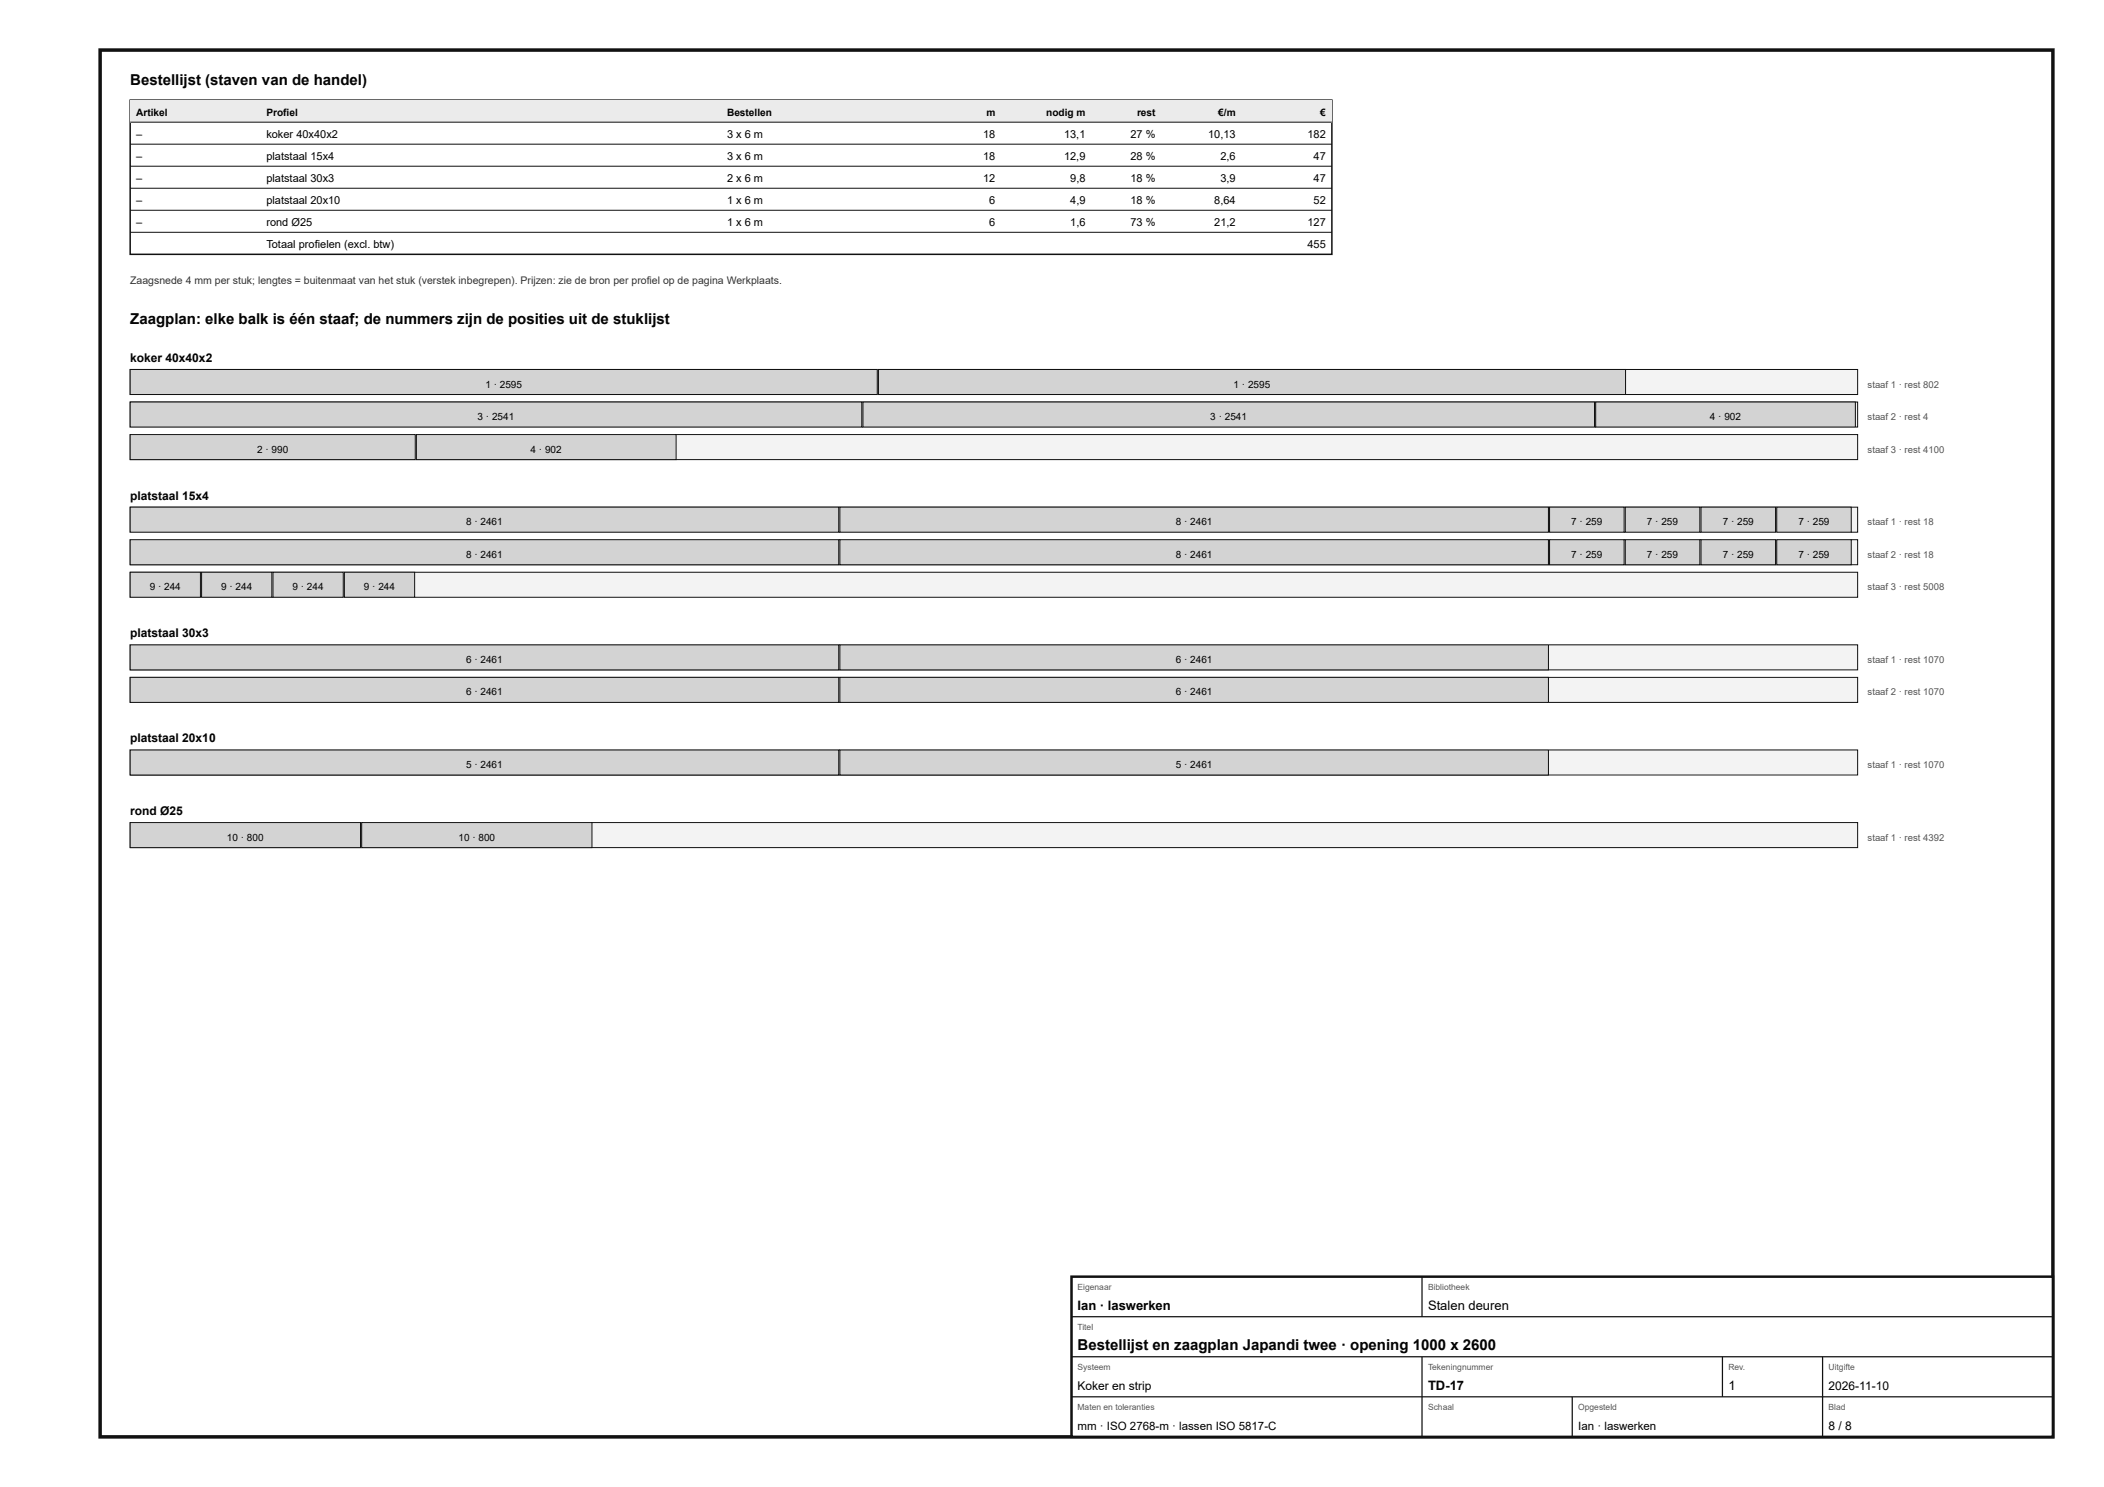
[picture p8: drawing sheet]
<svg xmlns="http://www.w3.org/2000/svg" width="420mm" height="297mm" viewBox="0 0 420 297" stroke-linecap="round" stroke-linejoin="round" font-family="sans-serif">
<defs><g id="words">
<g font-size="3">
<text x="26" y="17">Bestellijst (staven van de handel)</text>
<text x="26" y="64.8">Zaagplan: elke balk is één staaf; de nummers zijn de posities uit de stuklijst</text>
<text x="215.2" y="269.6">Bestellijst en zaagplan Japandi twee · opening 1000 x 2600</text>
</g>
<g font-size="2.6">
<text x="215.2" y="261.6">Ian · laswerken</text>
<text x="285.2" y="261.6">Stalen deuren</text>
<text x="285.2" y="277.6">TD-17</text>
<text x="345.2" y="277.6">1</text>
</g>
<g font-size="2.4">
<text x="26" y="72.3">koker 40x40x2</text>
<text x="26" y="99.8">platstaal 15x4</text>
<text x="26" y="127.3">platstaal 30x3</text>
<text x="26" y="148.3">platstaal 20x10</text>
<text x="26" y="162.8">rond Ø25</text>
<text x="215.2" y="277.6">Koker en strip</text>
<text x="365.2" y="277.6">2026-11-10</text>
<text x="365.2" y="285.6">8 / 8</text>
</g>
<g font-size="2.3">
<text x="215.2" y="285.6">mm · ISO 2768-m · lassen ISO 5817-C</text>
<text x="315.2" y="285.6">Ian · laswerken</text>
</g>
<g font-size="2.2">
<text x="27.2" y="27.5">–</text>
<text x="53.2" y="27.5">koker 40x40x2</text>
<text x="145.2" y="27.5">3 x 6 m</text>
<text x="196.3" y="27.5">18</text>
<text x="212.5" y="27.5">13,1</text>
<text x="225.8" y="27.5">27 %</text>
<text x="241.3" y="27.5">10,13</text>
<text x="261.1" y="27.5">182</text>
<text x="27.2" y="31.9">–</text>
<text x="53.2" y="31.9">platstaal 15x4</text>
<text x="145.2" y="31.9">3 x 6 m</text>
<text x="196.3" y="31.9">18</text>
<text x="212.5" y="31.9">12,9</text>
<text x="225.8" y="31.9">28 %</text>
<text x="243.7" y="31.9">2,6</text>
<text x="262.3" y="31.9">47</text>
<text x="27.2" y="36.3">–</text>
<text x="27.2" y="40.7">–</text>
<text x="53.2" y="36.3">platstaal 30x3</text>
<text x="53.2" y="40.7">platstaal 20x10</text>
<text x="145.2" y="36.3">2 x 6 m</text>
<text x="145.2" y="40.7">1 x 6 m</text>
<text x="196.3" y="36.3">12</text>
<text x="197.6" y="40.7">6</text>
<text x="213.7" y="36.3">9,8</text>
<text x="213.7" y="40.7">4,9</text>
<text x="225.8" y="36.3">18 %</text>
<text x="225.8" y="40.7">18 %</text>
<text x="242.5" y="40.7">8,64</text>
<text x="243.7" y="36.3">3,9</text>
<text x="262.3" y="36.3">47</text>
<text x="262.3" y="40.7">52</text>
<text x="27.2" y="45.1">–</text>
<text x="53.2" y="45.1">rond Ø25</text>
<text x="145.2" y="45.1">1 x 6 m</text>
<text x="197.6" y="45.1">6</text>
<text x="213.7" y="45.1">1,6</text>
<text x="225.8" y="45.1">73 %</text>
<text x="242.5" y="45.1">21,2</text>
<text x="261.1" y="45.1">127</text>
<text x="53.2" y="49.5">Totaal profielen (excl. btw)</text>
<text x="261.1" y="49.5">455</text>
</g>
<text font-size="2.1" fill="#333" x="26" y="56.8">Zaagsnede 4 mm per stuk; lengtes = buitenmaat van het stuk (verstek inbegrepen). Prijzen: zie de bron per profiel op de pagina Werkplaats.</text>
<g font-size="2">
<text x="27.2" y="23.1">Artikel</text>
<text x="53.2" y="23.1">Profiel</text>
<text x="145.2" y="23.1">Bestellen</text>
<text x="197" y="23.1">m</text>
<text x="208.9" y="23.1">nodig m</text>
<text x="227.1" y="23.1">rest</text>
<text x="243.3" y="23.1">€/m</text>
<text x="263.7" y="23.1">€</text>
<text x="96.9" y="77.4">1 · 2595</text>
<text x="246.4" y="77.4">1 · 2595</text>
<text x="95.4" y="83.9">3 · 2541</text>
<text x="241.7" y="83.9">3 · 2541</text>
<text x="341.5" y="83.9">4 · 902</text>
<text x="51.3" y="90.4">2 · 990</text>
<text x="106" y="90.4">4 · 902</text>
<text x="93.1" y="104.9">8 · 2461</text>
<text x="234.8" y="104.9">8 · 2461</text>
<text x="313.8" y="104.9">7 · 259</text>
<text x="328.9" y="104.9">7 · 259</text>
<text x="344" y="104.9">7 · 259</text>
<text x="359.2" y="104.9">7 · 259</text>
<text x="93.1" y="111.4">8 · 2461</text>
<text x="234.8" y="111.4">8 · 2461</text>
<text x="313.8" y="111.4">7 · 259</text>
<text x="328.9" y="111.4">7 · 259</text>
<text x="344" y="111.4">7 · 259</text>
<text x="359.2" y="111.4">7 · 259</text>
<text x="29.9" y="117.9">9 · 244</text>
<text x="44.2" y="117.9">9 · 244</text>
<text x="58.4" y="117.9">9 · 244</text>
<text x="72.7" y="117.9">9 · 244</text>
<text x="93.1" y="132.4">6 · 2461</text>
<text x="234.8" y="132.4">6 · 2461</text>
<text x="93.1" y="138.9">6 · 2461</text>
<text x="234.8" y="138.9">6 · 2461</text>
<text x="93.1" y="153.4">5 · 2461</text>
<text x="234.8" y="153.4">5 · 2461</text>
<text x="45.3" y="167.9">10 · 800</text>
<text x="91.6" y="167.9">10 · 800</text>
</g>
<g font-size="1.9" fill="#555">
<text x="373" y="77.4">staaf 1 · rest 802</text>
<text x="373" y="83.9">staaf 2 · rest 4</text>
<text x="373" y="90.4">staaf 3 · rest 4100</text>
<text x="373" y="104.9">staaf 1 · rest 18</text>
<text x="373" y="111.4">staaf 2 · rest 18</text>
<text x="373" y="117.9">staaf 3 · rest 5008</text>
<text x="373" y="132.4">staaf 1 · rest 1070</text>
<text x="373" y="138.9">staaf 2 · rest 1070</text>
<text x="373" y="153.4">staaf 1 · rest 1070</text>
<text x="373" y="167.9">staaf 1 · rest 4392</text>
</g>
<g font-size="1.7" fill="#555">
<text x="215.2" y="257.6">Eigenaar</text>
<text x="285.2" y="257.6">Bibliotheek</text>
<text x="215.2" y="265.6">Titel</text>
<text x="215.2" y="273.6">Systeem</text>
<text x="285.2" y="273.6">Tekeningnummer</text>
<text x="345.2" y="273.6">Rev.</text>
<text x="365.2" y="273.6">Uitgifte</text>
<text x="215.2" y="281.6">Maten en toleranties</text>
<text x="285.2" y="281.6">Schaal</text>
<text x="315.2" y="281.6">Opgesteld</text>
<text x="365.2" y="281.6">Blad</text>
</g>
</g></defs>
<path d="M20 10h390v277h-390z" fill="none" stroke="#111" stroke-width=".7" stroke-linecap="butt"/>
<path d="M26 20h240v30.8h-240z" fill="none" stroke="#111" stroke-width=".3"/>
<path d="M26 20h240v4.4h-240z" fill="#e9ecee"/>
<path d="M26 24.4h240M26 28.8h240M26 33.2h240M26 37.6h240M26 42h240M26 46.4h240" fill="none" stroke="#111" stroke-width=".2"/>
<path d="M26 73.8h345v5h-345z" fill="#f2f3f3"/>
<path d="M26 73.8h345v5h-345z" fill="none" stroke="#111" stroke-width=".2"/>
<path d="M26 73.8h149.2v5h-149.2z" fill="#cfd4d7"/>
<path d="M26 73.8h149.2v5h-149.2z" fill="none" stroke="#111" stroke-width=".2"/>
<path d="M175.4 73.8h149.2v5h-149.2z" fill="#cfd4d7"/>
<path d="M175.4 73.8h149.2v5h-149.2z" fill="none" stroke="#111" stroke-width=".2"/>
<path d="M26 80.3h345v5h-345z" fill="#f2f3f3"/>
<path d="M26 80.3h345v5h-345z" fill="none" stroke="#111" stroke-width=".2"/>
<path d="M26 80.3h146.1v5h-146.1z" fill="#cfd4d7"/>
<path d="M26 80.3h146.1v5h-146.1z" fill="none" stroke="#111" stroke-width=".2"/>
<path d="M172.3 80.3h146.1v5h-146.1z" fill="#cfd4d7"/>
<path d="M172.3 80.3h146.1v5h-146.1z" fill="none" stroke="#111" stroke-width=".2"/>
<path d="M318.7 80.3h51.8v5h-51.8z" fill="#cfd4d7"/>
<path d="M318.7 80.3h51.8v5h-51.8z" fill="none" stroke="#111" stroke-width=".2"/>
<path d="M26 86.8h345v5h-345z" fill="#f2f3f3"/>
<path d="M26 86.8h345v5h-345z" fill="none" stroke="#111" stroke-width=".2"/>
<path d="M26 86.8h56.9v5h-56.9z" fill="#cfd4d7"/>
<path d="M26 86.8h56.9v5h-56.9z" fill="none" stroke="#111" stroke-width=".2"/>
<path d="M83.2 86.8h51.8v5h-51.8z" fill="#cfd4d7"/>
<path d="M83.2 86.8h51.8v5h-51.8z" fill="none" stroke="#111" stroke-width=".2"/>
<path d="M26 101.3h345v5h-345z" fill="#f2f3f3"/>
<path d="M26 101.3h345v5h-345z" fill="none" stroke="#111" stroke-width=".2"/>
<path d="M26 101.3h141.5v5h-141.5z" fill="#cfd4d7"/>
<path d="M26 101.3h141.5v5h-141.5z" fill="none" stroke="#111" stroke-width=".2"/>
<path d="M167.7 101.3h141.5v5h-141.5z" fill="#cfd4d7"/>
<path d="M167.7 101.3h141.5v5h-141.5z" fill="none" stroke="#111" stroke-width=".2"/>
<path d="M309.5 101.3h14.9v5h-14.9z" fill="#cfd4d7"/>
<path d="M309.5 101.3h14.9v5h-14.9z" fill="none" stroke="#111" stroke-width=".2"/>
<path d="M324.6 101.3h14.9v5h-14.9z" fill="#cfd4d7"/>
<path d="M324.6 101.3h14.9v5h-14.9z" fill="none" stroke="#111" stroke-width=".2"/>
<path d="M339.7 101.3h14.9v5h-14.9z" fill="#cfd4d7"/>
<path d="M339.7 101.3h14.9v5h-14.9z" fill="none" stroke="#111" stroke-width=".2"/>
<path d="M354.8 101.3h14.9v5h-14.9z" fill="#cfd4d7"/>
<path d="M354.8 101.3h14.9v5h-14.9z" fill="none" stroke="#111" stroke-width=".2"/>
<path d="M26 107.8h345v5h-345z" fill="#f2f3f3"/>
<path d="M26 107.8h345v5h-345z" fill="none" stroke="#111" stroke-width=".2"/>
<path d="M26 107.8h141.5v5h-141.5z" fill="#cfd4d7"/>
<path d="M26 107.8h141.5v5h-141.5z" fill="none" stroke="#111" stroke-width=".2"/>
<path d="M167.7 107.8h141.5v5h-141.5z" fill="#cfd4d7"/>
<path d="M167.7 107.8h141.5v5h-141.5z" fill="none" stroke="#111" stroke-width=".2"/>
<path d="M309.5 107.8h14.9v5h-14.9z" fill="#cfd4d7"/>
<path d="M309.5 107.8h14.9v5h-14.9z" fill="none" stroke="#111" stroke-width=".2"/>
<path d="M324.6 107.8h14.9v5h-14.9z" fill="#cfd4d7"/>
<path d="M324.6 107.8h14.9v5h-14.9z" fill="none" stroke="#111" stroke-width=".2"/>
<path d="M339.7 107.8h14.9v5h-14.9z" fill="#cfd4d7"/>
<path d="M339.7 107.8h14.9v5h-14.9z" fill="none" stroke="#111" stroke-width=".2"/>
<path d="M354.8 107.8h14.9v5h-14.9z" fill="#cfd4d7"/>
<path d="M354.8 107.8h14.9v5h-14.9z" fill="none" stroke="#111" stroke-width=".2"/>
<path d="M26 114.3h345v5h-345z" fill="#f2f3f3"/>
<path d="M26 114.3h345v5h-345z" fill="none" stroke="#111" stroke-width=".2"/>
<path d="M26 114.3h14v5h-14z" fill="#cfd4d7"/>
<path d="M26 114.3h14v5h-14z" fill="none" stroke="#111" stroke-width=".2"/>
<path d="M40.3 114.3h14v5h-14z" fill="#cfd4d7"/>
<path d="M40.3 114.3h14v5h-14z" fill="none" stroke="#111" stroke-width=".2"/>
<path d="M54.5 114.3h14v5h-14z" fill="#cfd4d7"/>
<path d="M54.5 114.3h14v5h-14z" fill="none" stroke="#111" stroke-width=".2"/>
<path d="M68.8 114.3h14v5h-14z" fill="#cfd4d7"/>
<path d="M68.8 114.3h14v5h-14z" fill="none" stroke="#111" stroke-width=".2"/>
<path d="M26 128.8h345v5h-345z" fill="#f2f3f3"/>
<path d="M26 128.8h345v5h-345z" fill="none" stroke="#111" stroke-width=".2"/>
<path d="M26 128.8h141.5v5h-141.5z" fill="#cfd4d7"/>
<path d="M26 128.8h141.5v5h-141.5z" fill="none" stroke="#111" stroke-width=".2"/>
<path d="M167.7 128.8h141.5v5h-141.5z" fill="#cfd4d7"/>
<path d="M167.7 128.8h141.5v5h-141.5z" fill="none" stroke="#111" stroke-width=".2"/>
<path d="M26 135.3h345v5h-345z" fill="#f2f3f3"/>
<path d="M26 135.3h345v5h-345z" fill="none" stroke="#111" stroke-width=".2"/>
<path d="M26 135.3h141.5v5h-141.5z" fill="#cfd4d7"/>
<path d="M26 135.3h141.5v5h-141.5z" fill="none" stroke="#111" stroke-width=".2"/>
<path d="M167.7 135.3h141.5v5h-141.5z" fill="#cfd4d7"/>
<path d="M167.7 135.3h141.5v5h-141.5z" fill="none" stroke="#111" stroke-width=".2"/>
<path d="M26 149.8h345v5h-345z" fill="#f2f3f3"/>
<path d="M26 149.8h345v5h-345z" fill="none" stroke="#111" stroke-width=".2"/>
<path d="M26 149.8h141.5v5h-141.5z" fill="#cfd4d7"/>
<path d="M26 149.8h141.5v5h-141.5z" fill="none" stroke="#111" stroke-width=".2"/>
<path d="M167.7 149.8h141.5v5h-141.5z" fill="#cfd4d7"/>
<path d="M167.7 149.8h141.5v5h-141.5z" fill="none" stroke="#111" stroke-width=".2"/>
<path d="M26 164.3h345v5h-345z" fill="#f2f3f3"/>
<path d="M26 164.3h345v5h-345z" fill="none" stroke="#111" stroke-width=".2"/>
<path d="M26 164.3h46v5h-46z" fill="#cfd4d7"/>
<path d="M26 164.3h46v5h-46z" fill="none" stroke="#111" stroke-width=".2"/>
<path d="M72.2 164.3h46v5h-46z" fill="#cfd4d7"/>
<path d="M72.2 164.3h46v5h-46z" fill="none" stroke="#111" stroke-width=".2"/>
<path d="M214 255h196v32h-196z" fill="#fff"/>
<path d="M214 255h196v32h-196z" fill="none" stroke="#111" stroke-width=".5"/>
<path d="M284 255v8M214 263h196M214 271h196M214 279h196M284 271v16M314 279v8M344 271v8M364 271v16" fill="none" stroke="#111" stroke-width=".25"/>
<use href="#words"/>
</svg>
